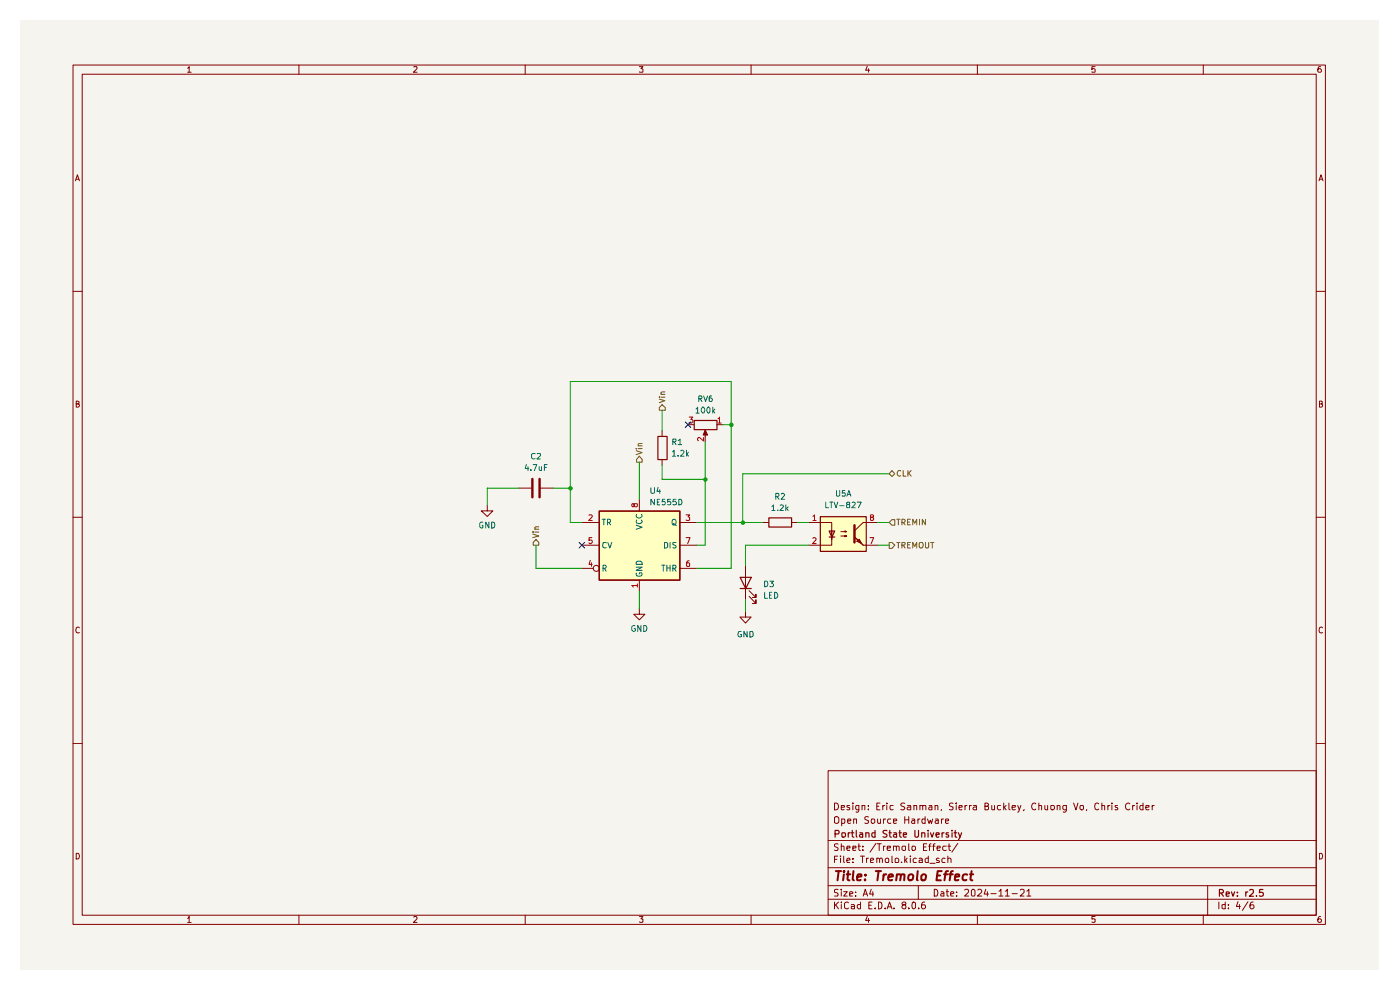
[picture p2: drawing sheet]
<svg xmlns="http://www.w3.org/2000/svg" width="297mm" height="210mm" viewBox="0 0 297 210" stroke-linecap="round" stroke-linejoin="round" font-family="sans-serif">
<path d="M4.2 4.2h288.2v201.5h-288.2z" fill="#f5f4ef"/>
<g fill="none" stroke="#840000" stroke-width=".21">
<path d="M15.5 13.8h265.7v182.3h-265.7zM17.4 15.7h261.8v178.4h-261.8zM39.8 14.5l.3-.4v1.2M39.8 15.3h.8M63.4 13.8v1.9M87.8 14.2l.6-.1 .1 .4-.8 .8h.8M111.4 13.8v1.9M135.6 14.1h.8l-.4 .5 .4 .1v.5h-.8M159.3 13.8v1.9M184 14.1l-.4 .8h.9M184.2 14.6v.7M207.3 13.8v1.9"/>
<path d="M232.3 14.1h-.7v.6l.2-.1 .5 .1-.1 .6-.6-.1M255.3 13.8v1.9M280.2 14.1l-.5 .1a.94 .94 0 0 0 0 1.1h.5l.1-.1v-.4l-.2-.2h-.3l-.2 .2M16 38.4l.4-1.3 .4 1.3M16.2 38h.6M279.8 38.4l.4-1.3 .5 1.3M279.9 38h.6M15.5 61.8h1.9M279.2 61.8h2M16.2 85.7l.6-.1v-.4l-.6-.1v1.3h.4l.2-.5-.3-.2M279.9 85.7l.6-.1v-.4l-.6-.1v1.3l.6-.1 .1-.4-.3-.2M15.5 109.7h1.9"/>
<path d="M279.2 109.7h2M16.8 133.2l-.2-.2a.65 .65 0 0 0-.5 .6 .65 .65 0 0 0 .5 .7l.2-.1M280.6 133.2l-.3-.2a.65 .65 0 0 0-.5 .6 .65 .65 0 0 0 .5 .7l.3-.1M15.5 157.7h1.9M279.2 157.7h2M175.7 163.5h103.5v30.6h-103.5zM175.7 178.3h103.5M177 173.4l.4-.2a.73 .73 0 0 1 .6 .7 .73 .73 0 0 1-.6 .8l-.4-.2zM177 170.3a.73 .73 0 0 1 .9 .8 .73 .73 0 0 1-.9 .7zM177.8 179.1l-.5-.1-.3 .2v.3l.8 .5-.3 .4-.5-.1M178.5 179.6l.5-.1 .1 .9M178.5 171.3l.7-.1-.1-.3h-.6v.8h.6"/>
<path d="M178.5 179v1.4M178.6 174.6h.6v-.9h-.6v1.5M179.7 179.9l.6-.1v-.3h-.6v.2v.6h.6M179.8 174.2l.7-.1-.1-.4h-.5l-.1 .2v.6l.2 .2 .4-.1M180.3 170.9h-.6v.1l.6 .4v.3h-.6M180.9 179.9l.7-.1-.1-.3h-.6v.8h.6M180.9 170.3v.2M180.9 170.9v.9M181.1 173.8l.6-.1v1M181.1 173.7v1M182 179.5h.5M182.2 179v1.2l.3 .2"/>
<path d="M182.2 171.7l-.4 .1-.3-.3 .2-.6h.5v1.1l-.3 .3-.3-.1M182.9 170.9h.6v.9M182.9 170.9v.9M183 179.5v.2M184.2 173.3l-.5-.1-.2 .2 .1 .4 .6 .3-.1 .5h-.6M184.2 171.6v.2M184.2 170.9v.1M184.9 173.7l.6 .1 .1 .6a.45 .45 0 0 1-.7 .2zM185.8 178.9l-1.2 1.9M186 171h.4M186.1 179h.8M186.2 173.7v.8l.1 .2 .5-.2"/>
<path d="M186.5 179v1.4M186.7 170.3h-.7v1.5h.7M186.8 173.7v1M187.3 170.9v.9M187.4 173.7v1M187.4 179.5v.9M187.7 170.9h-.3l-.1 .2M187.8 179.5h-.3l-.1 .2M187.9 173.7h-.3l-.2 .3M188.1 170.3v.2M188.1 170.9v.9M188.2 179.9l.7-.1v-.3h-.6l-.1 .2 .1 .6h.6"/>
<path d="M189 173.7h-.5l-.2 .3v.4l.2 .3 .5-.1M189.5 170.9h-.6l-.1 .2 .1 .6h.6M189.6 179.6l.5-.1 .1 .9M189.6 174.2l.6-.1v-.4h-.6v.9h.6M189.6 179.5v.9M190.2 179.7v-.2h.5l.1 .9M191.4 179.6h.7l-.1 .7a.45 .45 0 0 1-.7-.1zM191.9 170.4l-.6-.1-.2 .3 .2 .4 .6 .4-.2 .4-.6-.1M191.9 173.2v1.5M191.9 173.9h.9M192.5 170.9h.6l.1 .9M192.8 179v1.3l.2 .1"/>
<path d="M192.8 173.2v1.5M193.2 171.2h-.5l-.3 .2 .3 .4 .5-.1M193.5 173.7h.5l.1 1M193.5 179.5l.6 .1 .1 .6a.45 .45 0 0 1-.7 .1zM193.9 170.9h.5l.1 .9M193.9 170.9v.9M194.1 174.1h-.6l-.1 .2 .1 .4 .6-.1M194.7 173.7v1M195.2 173.7h-.3l-.2 .3M195.2 170.9h.5v.9M195.2 170.9v.9M195.7 171l.1-.1h.5l.1 .9"/>
<path d="M195.9 179.7h.5M196.3 173.7h-.6l-.1 .3 .1 .6h.6M196.3 173.2v1.5M196.6 179h-.7v1.4h.7M196.8 173.7l.3 1 .3-.7 .2 .7 .3-1M197 179.5h.5M197.1 170.9h.5l.1 .9M197.5 179l-.3 .2v1.2M197.7 171.2h-.5l-.2 .2 .2 .4 .5-.1M197.9 179.5h.5M198.4 179l-.4 .2v1.2M198.4 170.9h.5l.1 .9"/>
<path d="M198.4 170.9v.9M198.5 173.7h.5v1M198.8 179.9l.7-.1-.1-.3h-.5l-.1 .2 .1 .6h.5M199 174.1h-.5l-.1 .2 .1 .4 .5-.1M199.7 171.7l-.1 .3M199.7 173.7v1M200.1 173.7h-.2l-.2 .3M200.6 174.2l.6-.1v-.4h-.5l-.1 .2v.6l.1 .2 .5-.1M200.7 179.5h-.6l-.1 .7a.52 .52 0 0 0 .7 .1M201.1 179.5h.6M201.3 179v1.2l.4 .2M202.2 170.4l-.5-.1-.3 .2 .1 .4 .7 .3-.1 .5h-.7"/>
<path d="M202.9 170.3v.2M202.9 170.9v.9M203.2 178.9l-1.3 1.9M203.5 171.3l.6-.1-.1-.3h-.5v.1v.6l.1 .2 .4-.1M204.7 170.9v.9M205.1 170.9h-.2l-.2 .2M205.7 170.9v.9M206.1 170.9h-.4v.2M206.5 170.9h.6l.1 .9M207.2 171.2h-.5l-.3 .2 .3 .4 .5-.1M209 171l.5-.1 .2-.3-.3-.3h-.4v1.5h.5l.2-.2v-.4l-.3-.2M210.4 170.9v.8l.3 .1 .3-.2"/>
<path d="M211 170.9v.9M212.3 170.9h-.6l-.1 .2v.4l.2 .3 .5-.1M212.9 170.3v1.5M213 171.2l.4 .6M213.4 170.9l-.5 .5M214 170.3v1.3l.3 .2M214.7 171.3l.7-.1v-.3h-.6l-.1 .1 .1 .7h.6M215.9 170.9l.3 .9M216.6 170.9l-.4 1.2-.3 .2M217.3 171.7l-.2 .3M219.7 170.5a.55 .55 0 0 0-.7 0 .55 .55 0 0 0-.1 .7l.2 .5 .4 .1 .2-.2M220.4 170.9h.5l.1 .9"/>
<path d="M220.4 170.3v1.5M221.7 170.9v.7l.2 .2 .3-.2M222.2 170.9v.9M222.9 170.9h.6l.2 .6a.45 .45 0 0 1-.8 .1zM224.3 170.9h.5l.1 .9M224.3 170.9v.9M226.2 171.7a.52 .52 0 0 1-.7-.2l.1-.6h.6l-.1 1.2-.2 .2-.4-.1M227.8 170.3l.5 1.5 .4-1.5M229.2 170.9h.6v.8a.45 .45 0 0 1-.7-.2zM230.5 171.7v.3M233.1 170.5l-.3-.2-.5 .2-.1 .4 .1 .7 .4 .2 .4-.2M233.8 170.9h.5l.1 .9"/>
<path d="M233.8 170.3v1.5M235 170.9v.9M235.5 170.9h-.3l-.2 .2M235.9 170.3v.2M235.9 170.9v.9M237.1 170.9h-.5v.2l.4 .2 .1 .3-.1 .2-.4-.1M239.7 170.5a.63 .63 0 0 0-1 .6 .63 .63 0 0 0 1 .5M240.3 170.9v.9M240.7 170.9h-.2l-.2 .2M241.2 170.3v.2M241.2 170.9v.9M242.5 170.9h-.5l-.2 .2v.4l.3 .3 .4-.1"/>
<path d="M242.5 170.3v1.5M243.1 171.3l.7-.1v-.3h-.6l-.1 .1v.6l.2 .2 .5-.1M244.4 170.9v.9M244.9 170.9h-.4l-.1 .2M16.2 181a.66 .66 0 0 1 .6 .4 .66 .66 0 0 1-.2 .8h-.4zM39.8 194.8l.3-.4v1.3M39.8 195.7h.8M63.4 194.1v2M87.8 194.6l.4-.2 .3 .4-.8 .9h.8M111.4 194.1v2M135.6 194.4h.8l-.4 .5 .4 .1v.6h-.8M159.3 194.1v2"/>
<path d="M175.7 190.8h103.5M175.7 187.9h103.5M175.7 184.1h103.5M177 191.3v1.5M177 182.3h.5M177.3 191.9l.6 .9M177.7 181.6h-.7v1.4M177.8 188.7h-.7v.6a.53 .53 0 0 1 .6 .2 .53 .53 0 0 1 0 .6h-.7M177.9 191.3l-.9 .9M178.3 181.6v.1M178.3 182v1M178.5 191.3v.2"/>
<path d="M178.5 188.6v.2M178.5 189.1v1M178.5 191.9v.9M179 189.1h.7l-.7 1h.7M179 181.6v1.2l.2 .2M179.7 182.5l.6-.1-.1-.4-.5 .1v.7v.2h.6M180 191.5l-.4-.2-.4 .4v.9l.4 .2 .4-.2M180.3 189.7l.6-.2-.1-.3h-.5v.9h.5M180.6 191.9h.4l.3 .1v.8M180.9 182.9v.1M180.9 182.1v.2M181.3 192.2l-.7 .1v.4h.7"/>
<path d="M181.5 190v.1M181.5 189.2v.1M182.5 191.9h-.4l-.2 .2v.4l.2 .3 .4-.1M182.5 191.3v1.5M182.5 181.6h.9M183 181.6v1.4M183 180.3v.1M183.1 190.1l.5-1.5 .5 1.5M183.2 189.7h.7M183.8 182v1M184 194.4l-.4 .8h.9M184.2 182l-.4 .3"/>
<path d="M184.2 194.8v.9M184.3 192h.5M184.7 182.5l.6-.1-.1-.4-.5 .1v.7v.2h.5M184.8 188.6l-.3 1.1h.8M185 191.3h-.7v1.5h.7M185.2 189.1v1M185.7 192.6v.2M186 182.2v-.1a.36 .36 0 0 1 .6 .2v.7M186 182v1M186.3 191.3l.7 .2v1.1l-.3 .2h-.4zM186.6 182.3l.2-.3 .3 .1 .1 .9M187.8 192.6v.2"/>
<path d="M187.8 182.3a.45 .45 0 0 1 .7-.2v.9h-.5zM188.2 192.8l.5-1.5 .5 1.5M188.4 192.4h.7M189.2 181.6v1.4h.2M189.7 192.6v.2M189.9 182.2l.1-.1a.45 .45 0 0 1 .7 .2l-.1 .6-.6 .1zM191.3 182.9v.1M191.7 191.9h-.2l-.2-.3a.46 .46 0 0 1 .5-.3 .46 .46 0 0 1 .4 .3l-.1 .3-.6 .1a.43 .43 0 0 0-.1 .6 .43 .43 0 0 0 .6 .1 .43 .43 0 0 0 .1-.6l-.2-.2M191.9 181.6v1.4M192.1 182.5l.3 .5M192.4 182l-.5 .6M192.8 192.6v.2"/>
<path d="M193.1 181.6v.1M193.1 182v1M193.5 191.5l.4-.2 .3 .3v.9l-.3 .3a.82 .82 0 0 1-.4-1.3zM194.4 182.1l-.4-.1-.3 .3 .2 .7h.5M194.8 187.9v2.9M194.9 192.6v.2M195 182.1l.4-.1 .3 .3v.7h-.7v-.5l.7-.1M196.2 191.3l-.5 .2a1.02 1.02 0 0 0 0 1.3l.5-.1 .1-.2v-.3l-.1-.3h-.5l-.2 .3M196.9 181.6v1.4h-.5l-.1-.7 .2-.3 .4 .1M197.3 183.1h1.1M198.2 188.6a.8 .8 0 0 1 .8 .6 .8 .8 0 0 1-.3 .9h-.5zM199.2 182.1a.36 .36 0 0 0-.6 .2l.7 .4-.1 .3h-.6"/>
<path d="M199.6 189.2l.4-.1 .2 .2v.8h-.6v-.4l.6-.2M200.5 182.1l-.4-.1-.3 .3 .1 .6 .6 .1M200.7 189.1h.5M200.9 188.6v1.3l.1 .2h.2M201.1 182.2l.1-.1a.36 .36 0 0 1 .6 .2v.7M201.1 181.6v1.4M201.7 189.7l.7-.2-.2-.4h-.4l-.1 .2v.6l.1 .2h.5M202.9 190v.1M202.9 189.2v.1M204.6 188.8l.6-.2 .3 .4-.1 .3-.8 .8h.9M206.2 188.8l.3-.2 .3 .4v.8l-.1 .3h-.5l-.1-.3zM207.3 194.1v2"/>
<path d="M207.4 188.8l.2-.2h.3l.4 .5-.1 .2-.9 .8h1M209.1 188.6l-.3 1.1h.9M209.5 189.1v1M210.2 189.6h1.1M211.9 189.1l.4-.5v1.5M211.9 190.1h.9M213.3 189.1l.3-.2 .1-.3v1.5M213.3 190.1h.8M214.7 189.6h1.1M216.5 188.8l.2-.2 .5 .1 .1 .6-.9 .8h.9M217.8 189.1l.5-.5v1.5M217.8 190.1h.9"/>
<path d="M232.3 194.4h-.7v.6h.7v.6h-.7M255.3 194.1v2M256.2 187.9v6.2M258.6 191.3v1.5M259.9 191.9h-.7v.7l.3 .2 .4-.1M259.9 191.3v1.5M260.6 192.6v.2M260.6 191.9v.1M262.6 191.3l-.3 1h.8M263 191.9v.9M264.7 191.3l-1.1 1.8M265.9 191.3l-.6 .2a1.02 1.02 0 0 0 .1 1.3l.5-.1 .1-.2v-.3l-.1-.3h-.6l-.1 .3"/>
<path d="M279.9 181a.66 .66 0 0 1 .7 .4 .66 .66 0 0 1-.3 .8h-.4zM280.2 194.4a.72 .72 0 0 0-.6 .5 .72 .72 0 0 0 .2 .8l.4-.1a.42 .42 0 0 0 0-.6 .42 .42 0 0 0-.5 0l-.1 .2"/>
</g>
<g fill="none" stroke="#840000" stroke-width=".25">
<path d="M177.2 176.9l.7-.1v-.6l-.7-.1v1.5M178.6 176.7h.6l.2 .6a.45 .45 0 0 1-.8 .1zM180 176.7v.9M180.4 176.7h-.4v.2M180.6 176.7h.5M180.8 176.1v1.2l.3 .3M181.6 176.1v1.2l.2 .3M182.4 176.7h.5l.1 .9M183 177h-.4l-.3 .2 .3 .4 .4-.1M183.7 176.7h.6l.1 .9M183.7 176.7v.9M185.6 176.7h-.5l-.1 .2v.4l.2 .3 .4-.1"/>
<path d="M185.6 176.1v1.5M188.2 176.2h-.8l-.1 .4 .8 .4 .1 .3-.3 .3-.6-.1M188.6 176.7h.5M188.8 176.1v1.2l.3 .3M189.6 176.7h.5l.1 .9M190.2 177h-.4l-.3 .2 .3 .4 .4-.1M190.7 176.7h.5M190.9 176.1v1.2l.3 .3M191.6 177.1l.7-.1-.1-.3h-.5l-.1 .1 .1 .7h.5M194.1 176.1v1.3l.2 .2h.3l.3-.3v-1.2M195.5 176.7h.6l.1 .9M195.5 176.7v.9"/>
<path d="M196.9 176.1v.1M196.9 176.7v.9M197.4 176.7l.3 .9 .4-.9M198.6 177.1l.7-.1-.1-.3h-.5l-.1 .1 .1 .7h.5M199.9 176.7v.9M200.3 176.7h-.3l-.1 .2M201.2 176.7h-.4l-.1 .1 .2 .3 .3 .1v.3h-.5M202 176.1v.1M202 176.7v.9M202.4 176.7h.6M202.6 176.1v1.4l.4 .1M203.3 176.7l.4 .9"/>
<path d="M204 176.7l-.7 1.4M258.7 189.4h.8v-.5l-.2-.2h-.6v1.4M259 189.4l.5 .7M260.1 189.7l.7-.2-.1-.2h-.6v.7h.6M261.2 189.2l.4 .9 .3-.9M262.5 190v.1M262.5 189.3v.1M264.3 189.2v.9M264.7 189.2l-.4 .2M265.1 188.8l.2-.1 .5 .1 .1 .6-.9 .7h.9M266.6 190v.1M267.9 188.7h-.7v.7h.7v.6h-.7"/>
</g>
<g fill="none" stroke="#840000" stroke-width=".42">
<path d="M177.3 184.8h1.1M177.9 184.8l-.2 1.9M179 185.5l-.1 1.2M179.1 184.8l-.2 .1 .1 .1 .1-.2-.1 .2M179.6 185.5h.8M180 184.8l-.2 1.7 .4 .2M181.1 184.8l-.2 1.7 .2 .2M181.8 186.1l.9-.2v-.4h-.5l-.3 .2-.1 .9h.8M183.5 186.6v.1M183.6 185.5v.2M185.8 184.8h1.1M186.4 184.8l-.3 1.9"/>
<path d="M187.5 185.5l-.2 1.2M188 185.5l-.6 .3M188.5 186.1l.9-.2v-.4a.6 .6 0 0 0-.9 .2v.9h.8M190.3 185.6l.1-.1a.48 .48 0 0 1 .7 .2l-.1 1M190.3 185.5l-.2 1.2M191.1 185.7l.3-.2h.5l-.1 1.2M192.8 185.6l.6-.1 .4 .3-.2 .8-.4 .1a.46 .46 0 0 1-.5-.4zM194.7 184.8l-.2 1.7 .2 .2M195.4 185.8l.5-.3h.4l.2 .3-.2 .8-.3 .1-.5-.1zM198.8 185.7h.6M199.8 184.8h-.9l-.2 1.9h.9M200.3 185.5h.7"/>
<path d="M201.1 184.8h-.2l-.3 .2-.2 1.7M201.4 185.5h.7M202.1 184.8l-.4 .2-.2 1.7M202.6 186.1l.9-.2v-.4h-.6l-.3 .2v.9h.7M205.2 185.5h-.8l-.2 .8 .3 .4 .5-.1M205.8 185.5h.7M206.1 184.8l-.2 1.7 .4 .2"/>
</g>
<g fill="#ffffc2">
<path d="M127.1 108.4h17.1v14.6h-17.1z"/>
<path d="M174 109.6h9.7v7.3h-9.7z"/>
</g>
<path d="M113.7 114.5l.6 .6v.6h-1.2v-.6z" fill="#f5f4ef"/>
<path d="M113 113.3l1.3 .4-1.3 .3M113 112.9h.2M113.5 112.9h.8M113.5 112.3h.8M113.7 114.5l.6 .6v.6h-1.2v-.6zM114.3 111.8h-.7l-.1 .1v.4" fill="none" stroke="#725600" stroke-width=".21"/>
<path d="M135.6 96.8l.6 .6v.6h-1.2v-.6z" fill="#f5f4ef"/>
<path d="M135 95.6l1.2 .4-1.2 .4M135 95.2h.1M135.4 95.2h.8M135.4 94.6h.8M135.6 96.8l.6 .6v.6h-1.2v-.6zM136.2 94.1h-.7l-.1 .1 .1 .4" fill="none" stroke="#725600" stroke-width=".21"/>
<path d="M139.6 92.6h1.9v4.9h-1.9z" fill="none" stroke="#840000" stroke-width=".25"/>
<path d="M140.5 91.4v1.1M140.5 97.4v1.2M149.6 91.2l.5 1.1h-.9zM149.6 91.6v.9" fill="none" stroke="#840000" stroke-width=".21"/>
<path d="M149.6 91.2l.5 1.1h-.9z" fill="#840000"/>
<path d="M147.3 89.2h4.8v1.9h-4.8z" fill="none" stroke="#840000" stroke-width=".25"/>
<path d="M146 90.1h1.2M149.6 92.5v1.2M152.1 90.1h1.2M103.4 107.2v1.2h1.2l-1.2 1.2-1.3-1.2h1.3M103.4 107.2h.1M110.1 103.5h2.6M114.6 103.5h2.7" fill="none" stroke="#840000" stroke-width=".21"/>
<path d="M146.2 88.5h.8l-.4 .5 .4 .2v.3l-.3 .2h-.3l-.2-.1M149.3 92.8v.8l-1-.8-.3 .2 .2 .5M152.3 88.8h.2l.2-.3v1.2M152.3 89.7h.7" fill="none" stroke="#a90000" stroke-width=".21"/>
<path d="M112.9 101.6v3.9M114.5 101.6v3.9" fill="none" stroke="#840000" stroke-width=".51"/>
<path d="M139.9 86.4l.6-.6 .6 .6v.6h-1.2z" fill="#f5f4ef"/>
<path d="M139.9 84.7l1.2 .3-1.2 .4M139.9 84.2h.1M140.2 84.2h.9M140.2 83.6h.9M140.5 85.8l.6 .6v.6h-1.2v-.6zM141.1 83.1l-.8 .1-.1 .3 .2 .1" fill="none" stroke="#725600" stroke-width=".21"/>
<path d="M127.1 108.4h17.1v14.7h-17.1zM163.1 109.9h4.8v1.9h-4.8zM157 122.5h2.4l-1.2 2.3zM157 124.8h2.4" fill="none" stroke="#840000" stroke-width=".25"/>
<g fill="none" stroke="#840000" stroke-width=".21">
<path d="M123.4 110.8h3.7M123.4 115.7h3.7M135.6 105.9v2.5M144.2 110.8h3.6M144.2 115.7h3.6M158.2 120v7.3M161.8 110.8h1.3M167.9 110.8h1.3M123.4 120.6h2.5M135.6 129.1v1.2h1.2l-1.2 1.2-1.2-1.2h1.2M135.6 129.1h.1M135.6 123v2.4"/>
<path d="M144.2 120.6h3.6M158.2 129.7v1.2h1.1l-1.1 1.3-1.2-1.3h1.2M158.2 129.7h.1M158.9 126.5l1.5 1.5v-.7v.7h-.8M158.9 125.3l1.5 1.4v-.6v.6h-.8"/>
<circle cx="126.5" cy="120.6" r=".64"/>
</g>
<g fill="none" stroke="#006464" stroke-width=".21">
<path d="M127.8 110.1h.6M128.1 110.1v1.2M128.6 115.1h-.5a.61 .61 0 0 0-.3 .7 .61 .61 0 0 0 .8 .4M128.9 110.8l.6-.1v-.5l-.6-.1v1.2M128.9 115.1l.5 1.1 .4-1.1M129.1 110.8l.4 .5M135 111.4l1.2 .4-1.2 .5M135 119.2l.3-.2h.6l.2 .2 .1 .5h-1.2zM135 110.3v.3a.6 .6 0 0 0 .6 .5 .6 .6 0 0 0 .5-.7v-.1M135 109.1v.3a.65 .65 0 0 0 .6 .5 .65 .65 0 0 0 .6-.5l-.1-.3M140.4 119.9h.7M140.7 119.9v1.3"/>
<path d="M141 115.1h.5l.1 .2v.7l-.3 .2h-.3zM141.5 119.9v1.3M142.2 115.1v1.1M142.2 119.9v1.3M142.7 110.3l.2-.2 .4 .1a.87 .87 0 0 1 0 1.1h-.6l-.1-.3zM142.8 111.1l.7 .4M143.4 115.1h-.7v.4l.7 .4-.2 .3h-.5M127.9 120.6l.6-.1v-.5l-.6-.1v1.3M128.2 120.6l.4 .6M135 120.3h1.2l-1.2 .7h1.2M135 121.6v.1a.6 .6 0 0 0 .6 .6 .6 .6 0 0 0 .5-.7l-.5-.1v.2M141.5 120.5h.7"/>
<path d="M142.7 120.6l.6-.1v-.5l-.6-.1v1.3M143 120.6l.4 .6"/>
</g>
<path d="M125 109.3l.5-.1 .1 .4-.7 .8h.7M125.2 118.9l-.2 .8h.6M125.5 119.4v.7M125.6 114h-.6v.6h.5l.1 .1v.4l-.2 .2-.4-.2M134.5 107l.1-.2h.5v.6a.51 .51 0 0 1-.7-.6h-.3l-.1 .5 .3 .2 .2-.2M145.5 109.2h.8l-.3 .4 .3 .2v.5h-.8M145.5 114h.9l-.5 1.3M146.2 119h-.4l-.2 .9 .1 .2h.6v-.6l-.2-.1h-.2l-.3 .2M135.2 124.2h-1.2l.4 .3M135.2 123.9v.6" fill="none" stroke="#a90000" stroke-width=".21"/>
<path d="M189.2 99.8l.6 .7-.6 .6-.6-.6z" fill="#f5f4ef"/>
<path d="M189.2 99.8l.6 .7-.6 .6-.6-.6zM191.1 99.9l-.5-.1a.61 .61 0 0 0-.3 .8 .61 .61 0 0 0 .8 .3M191.6 99.8v1.2h.6M192.6 99.8v1.2M193.3 99.8l-.7 .7M192.8 100.3l.5 .7" fill="none" stroke="#725600" stroke-width=".21"/>
<path d="M188.6 110.8l.6-.6h.6v1.2h-.6z" fill="#f5f4ef"/>
<path d="M189.2 110.2h.6v1.2h-.6l-.6-.6zM190.2 110.1h.7M190.6 110.1v1.2M191.3 110.8l.6-.1v-.5l-.6-.1v1.2M191.6 110.8l.4 .5M192.5 110.7h.5M193.1 110.1h-.6v1.2h.6M193.6 111.3v-1.2l.5 .9 .4-.9v1.2M195.1 110.1v1.2M196.3 110.1v1.2l-.6-1.2v1.2" fill="none" stroke="#725600" stroke-width=".21"/>
<path d="M174 109.6h9.8v7.4h-9.8zM175.9 113.9h1.2" fill="none" stroke="#840000" stroke-width=".25"/>
<path d="M181.3 113.9l1.8 1.8M183.1 110.8l-1.8 1.8" fill="none" stroke="#840000" stroke-width=".21"/>
<path d="M181.3 113.9l1.8 1.8z" fill="#840000"/>
<path d="M174 110.8h2.4v3.7v-1.9M176.4 113.9v1.8h-2.4M178.4 113.7h1.2l-.4 .2v-.3l.4 .1M178.4 112.8h1.2l-.4 .1v-.3l.4 .2M181.8 114.8l.5-.4 .5 .9zM183.1 115.7h.6M183.1 110.8h.6" fill="none" stroke="#840000" stroke-width=".21"/>
<path d="M181.3 111.4v3.7" fill="none" stroke="#840000" stroke-width=".51"/>
<path d="M175.9 112.6h1.2l-.6 1.3z" fill="none" stroke="#840000" stroke-width=".25"/>
<path d="M181.8 114.8l.5-.4 .5 .9z" fill="#840000"/>
<path d="M171.5 110.8h2.5M171.5 115.7h2.5M183.7 110.8h2.5M183.7 115.7h2.5" fill="none" stroke="#840000" stroke-width=".21"/>
<path d="M172.5 109.6l.3-.4v1.2M172.5 114.2l.4-.2 .2 .4-.7 .9h.7M172.5 110.4h.6M184.6 114h.7l-.5 1.3M184.8 109.7l-.1-.1v-.4h.5l.1 .2-.1 .2-.5 .2v.5l.1 .1h.3l.2-.3-.2-.4" fill="none" stroke="#a90000" stroke-width=".21"/>
<path d="M188.6 115.1h.6l.6 .6-.6 .6h-.6z" fill="#f5f4ef"/>
<g fill="none" stroke="#725600" stroke-width=".21">
<path d="M188.6 115.1h.6l.6 .6-.6 .6h-.6zM190.2 115.1h.7M190.6 115.1v1.1M191.3 115.7l.6-.1v-.5h-.6v1.1M191.6 115.7l.4 .5M192.5 115.6h.5M193.1 115.1h-.6v1.1h.6M193.6 116.2v-1.1l.5 .8 .4-.8v1.1M196.3 115.1v1.1h.2h.3l.2-.2v-.9M197.4 115.1h.7M197.8 115.1v1.1"/>
<circle cx="195.4" cy="115.6" r=".58"/>
</g>
<g fill="none" stroke="#009600" stroke-width=".21">
<path d="M135.6 98v7.9M140.5 98.6v3.1h9.1M140.5 87v4.4M149.6 93.7v22h-1.8M153.3 90.1h1.8M110.1 103.5h-6.7v3.7M113.7 115.7v4.9h9.7M117.3 103.5h3.7M123.4 110.8h-2.4v-29.9h34.1v39.7h-7.3M147.8 110.8h14M169.2 110.8h2.3M171.5 115.7h-13.3v4.3"/>
<path d="M186.2 110.8h2.4M186.2 115.7h2.4M188.6 100.5h-31v10.3M135.6 125.4v3.7M158.2 127.3v2.4"/>
</g>
<path d="M145.4 89.5l1.2 1.2M146.6 89.5l-1.2 1.2M122.8 115.1l1.2 1.1M124 115.1l-1.2 1.1" fill="none" stroke="#000084" stroke-width=".21"/>
<g fill="#009600">
<circle cx="121" cy="103.6" r=".47"/>
<circle cx="149.6" cy="101.7" r=".47"/>
<circle cx="155.1" cy="90.1" r=".47"/>
<circle cx="157.6" cy="110.9" r=".47"/>
</g>
<g fill="none" stroke="#006464" stroke-width=".21">
<path d="M111.7 98.5l-.3 .9h.8M112 99v.8M112.6 99.6v.2M113.1 98.5h.8l-.5 1.3M113.5 96.3l-.6-.1-.1 .2v.7a.52 .52 0 0 0 .7 .2M114 96.3l.6-.1v.5l-.7 .7h.7M114.4 99v.6l.2 .2 .3-.2M114.9 99v.8M115.5 99.1h.4M116.1 98.5h-.6v1.3M142.7 95.8l.3-.3v1.3M142.7 96.8h.6"/>
<path d="M142.7 93.7l.6-.1v-.5h-.6v1.2M143 93.7l.4 .6M143.8 96.6v.2M143.8 93.5l.5-.4v1.2M143.8 94.3h.8M144.4 95.7l.5-.2 .2 .3-.7 1h.7M145.6 95.5v1.3M145.7 96.3l.3 .5M146 95.9l-.4 .5M147.7 86.8l.3-.4v1.2M147.7 87.6h.6M148.2 84.6h.6l.1-.4-.1-.2h-.6v1.2"/>
<path d="M148.5 84.6l.4 .6M149.1 86.4a.68 .68 0 0 1 .4 .6 .68 .68 0 0 1-.4 .6 .75 .75 0 0 1 0-1.2zM149.3 84l.4 1.2 .4-1.2M150.1 86.4h.3l.2 .2v.8l-.2 .2a.71 .71 0 0 1-.3-1.2zM151 84h-.4l-.2 .2v.9h.6l.1-.4-.2-.3h-.3l-.2 .3M151.2 86.4v1.2M151.3 87.1l.3 .5M151.6 86.8l-.4 .5M102.4 110.8l-.3-.1-.3 .4v.6l.3 .3 .3-.1v-.5h-.1M103.7 110.7v1.3l-.7-1.3v1.3M104.3 110.7a.64 .64 0 0 1 .7 .7 .64 .64 0 0 1-.7 .6zM138.1 103.5v1l.2 .1h.4l.2-.1v-1"/>
<path d="M138.9 105.9v1.2l-.8-1.2v1.2M139.4 106.5h.4M139.6 103.4l-.2 .8h.7M140 105.9h-.6v1.2h.6M140 103.9v.7M141.1 105.9h-.6v.6l.1-.2 .5 .1v.6h-.6M142.2 105.9h-.6v.6l.5-.2 .2 .3-.1 .4h-.6M143.4 105.9h-.6l-.1 .6 .2-.2h.4l.2 .3-.1 .4h-.7M144 105.9h.4a.66 .66 0 0 1 .3 .8 .66 .66 0 0 1-.7 .4zM163.7 107.4l.4-.3v1.2M163.7 108.3h.7M164.6 105.3l.6-.1v-.5l-.6-.1v1.3"/>
<path d="M164.8 105.3l.5 .6M165 108.2v.1M165.5 107.2l.4-.1 .3 .3-.8 .9h.8M165.8 104.8l.4-.2 .3 .4-.8 .9h.8M166.7 107.1v1.2M166.9 107.9l.3 .4M167.2 107.5l-.5 .4M175.2 106.5v1.2h.6M176 106.5h.7M176.4 106.5v1.2M177 106.5l.4 1.2 .3-1.2M177.5 104.1v1.1h.5l.1-.1v-1"/>
<path d="M178.1 107.3h1M179.2 104.1h-.5l-.1 .5h.6v.6h-.6M179.7 105.2l.4-1.1 .4 1.1M179.8 107l-.2-.2 .2-.3 .5 .1v.3a.48 .48 0 0 0-.6 .2 .48 .48 0 0 0 0 .6l.6-.1v-.5l-.2-.1M179.8 104.9h.5M180.8 106.6l.4-.1 .2 .3-.7 .9h.7M181.9 106.5h.8l-.6 1.2M134.7 132.8l-.3-.1-.3 .1v1l.3 .1h.3l.1-.6h-.3M136 132.7v1.2l-.7-1.2v1.2M136.6 132.7a.64 .64 0 0 1 .7 .6 .64 .64 0 0 1-.7 .6zM157.2 133.9h-.4a.61 .61 0 0 0-.3 .8 .61 .61 0 0 0 .8 .3v-.4h-.2M158.5 133.9v1.2l-.7-1.2v1.2"/>
<path d="M159.1 133.9h.5l.2 .3v.7l-.2 .1-.5 .1zM162.2 125.6v1.3h.6M162.2 123.3h.4a.66 .66 0 0 1 .3 .7 .66 .66 0 0 1-.7 .5zM163.2 126.2h.4M163.3 123.3h.8l-.4 .4 .4 .2-.1 .5h-.7M163.7 125.6h-.5v1.3h.5M164.3 125.6a.64 .64 0 0 1 .7 .7 .64 .64 0 0 1-.7 .6z"/>
</g>
</svg>
